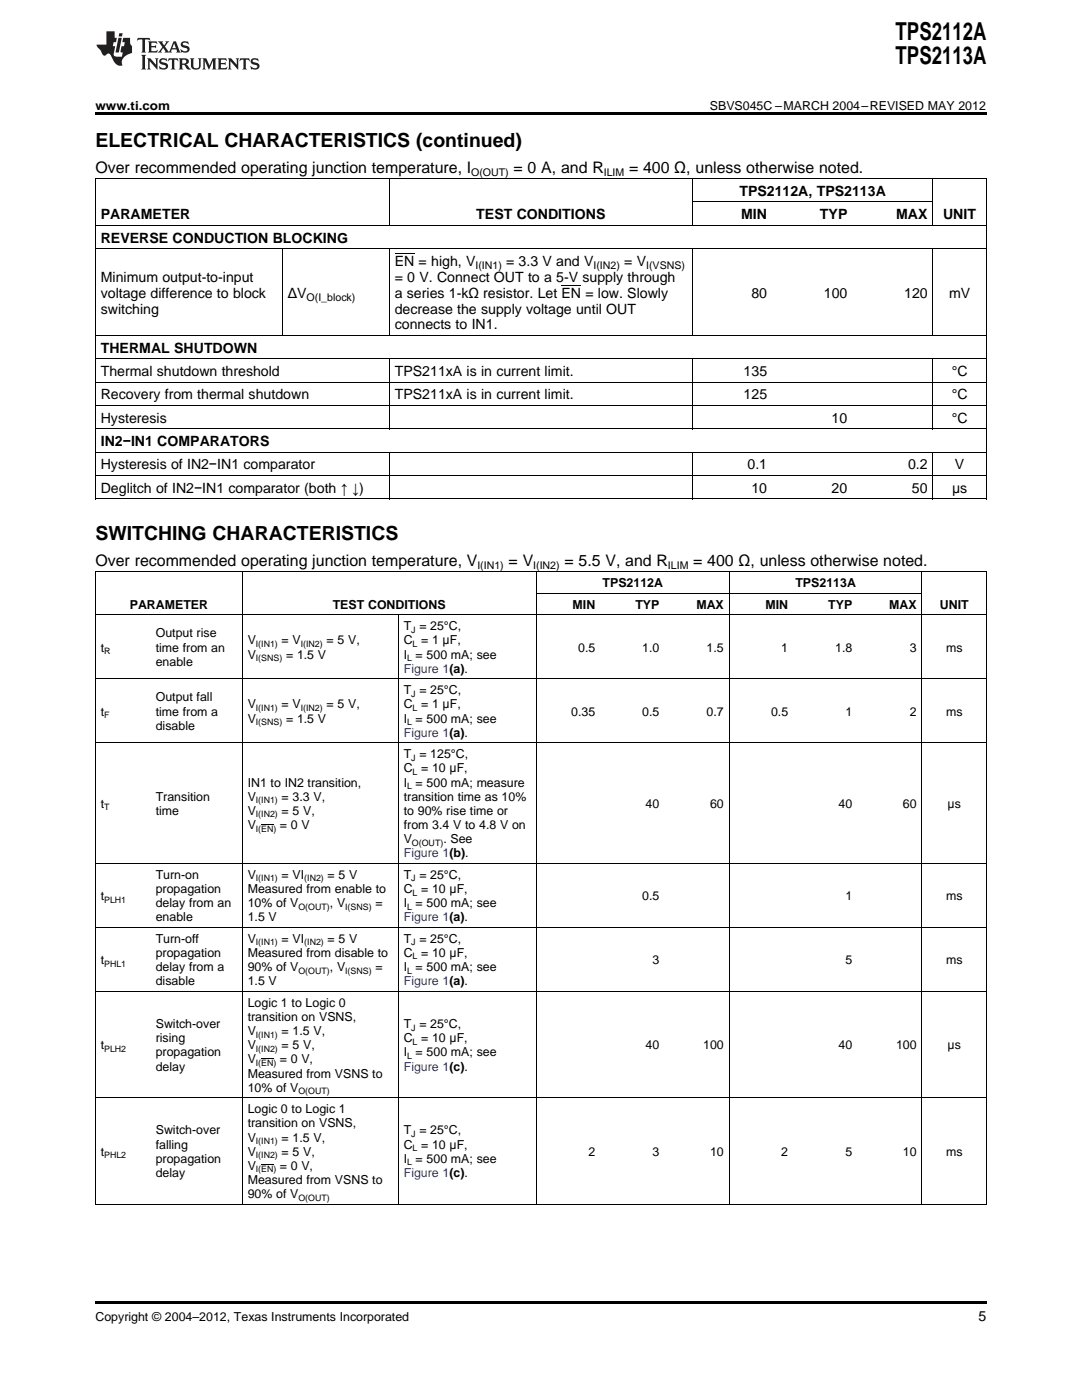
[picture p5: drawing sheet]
<svg xmlns="http://www.w3.org/2000/svg" width="216mm" height="279mm" viewBox="0 0 216 279" stroke-linecap="round" stroke-linejoin="round" font-family="sans-serif">
<defs><g id="words">
<g font-size="4.9">
<text x="178.7" y="7.9">TPS2112A</text>
<text x="178.7" y="12.8">TPS2113A</text>
</g>
<g font-size="3.9">
<text x="19" y="29.3">ELECTRICAL CHARACTERISTICS (continued)</text>
<text x="19" y="107.7">SWITCHING CHARACTERISTICS</text>
</g>
<g font-size="3.2">
<text x="19" y="34.4">Over recommended operating junction temperature, I</text>
<text x="102.5" y="34.4">= 0 A, and R</text>
<text x="125.5" y="34.4">= 400 Ω, unless otherwise noted.</text>
<text x="19" y="112.9">Over recommended operating junction temperature, V</text>
<text x="101.5" y="112.9">= V</text>
<text x="112.6" y="112.9">= 5.5 V, and R</text>
<text x="138.3" y="112.9">= 400 Ω, unless otherwise noted.</text>
</g>
<g font-size="2.8">
<text x="147.5" y="39.1">TPS2112A, TPS2113A</text>
<text x="20.1" y="43.7">PARAMETER</text>
<text x="95" y="43.7">TEST CONDITIONS</text>
<text x="147.9" y="43.7">MIN</text>
<text x="163.6" y="43.7">TYP</text>
<text x="178.8" y="43.7">MAX</text>
<text x="188.2" y="43.7">UNIT</text>
<text x="20.1" y="48.4">REVERSE CONDUCTION BLOCKING</text>
<text x="78.8" y="53.1">EN = high, V</text>
<text x="101" y="53.1">= 3.3 V and V</text>
<text x="124.6" y="53.1">= V</text>
<text x="20.1" y="56.2">Minimum output-to-input</text>
<text x="20.1" y="59.4">voltage difference to block</text>
<text x="57.4" y="59.4">ΔV</text>
<text x="78.8" y="56.2">= 0 V. Connect OUT to a 5-V supply through</text>
<text x="78.8" y="59.4">a series 1-kΩ resistor. Let EN = low. Slowly</text>
<text x="149.9" y="59.4">80</text>
<text x="164.4" y="59.4">100</text>
<text x="180.4" y="59.4">120</text>
<text x="189.4" y="59.4">mV</text>
<text x="20.1" y="62.6">switching</text>
<text x="78.8" y="62.6">decrease the supply voltage until OUT</text>
<text x="78.8" y="65.8">connects to IN1.</text>
<text x="20.1" y="70.4">THERMAL SHUTDOWN</text>
<text x="20.1" y="75.1">Thermal shutdown threshold</text>
<text x="78.8" y="75.1">TPS211xA is in current limit.</text>
<text x="148.4" y="75.1">135</text>
<text x="189.9" y="75.1">°C</text>
<text x="20.1" y="79.7">Recovery from thermal shutdown</text>
<text x="78.8" y="79.7">TPS211xA is in current limit.</text>
<text x="148.4" y="79.7">125</text>
<text x="189.9" y="79.7">°C</text>
<text x="20.1" y="84.4">Hysteresis</text>
<text x="20.1" y="89">IN2−IN1 COMPARATORS</text>
<text x="165.9" y="84.4">10</text>
<text x="189.9" y="84.4">°C</text>
<text x="20.1" y="93.7">Hysteresis of IN2−IN1 comparator</text>
<text x="149.2" y="93.7">0.1</text>
<text x="181.2" y="93.7">0.2</text>
<text x="190.5" y="93.7">V</text>
<text x="20.1" y="98.4">Deglitch of IN2−IN1 comparator (both ↑ ↓)</text>
<text x="149.9" y="98.4">10</text>
<text x="165.9" y="98.4">20</text>
<text x="182" y="98.4">50</text>
<text x="190" y="98.4">μs</text>
<text x="195.3" y="263.6">5</text>
</g>
<g font-size="2.5">
<text x="19" y="21.9">www.ti.com</text>
<text x="141.6" y="21.9">SBVS045C –MARCH 2004–REVISED MAY 2012</text>
<text x="120.2" y="117.2">TPS2112A</text>
<text x="158.7" y="117.2">TPS2113A</text>
<text x="25.9" y="121.5">PARAMETER</text>
<text x="66.4" y="121.5">TEST CONDITIONS</text>
<text x="80.6" y="125.8">T = 25°C,</text>
<text x="114.3" y="121.5">MIN</text>
<text x="126.8" y="121.5">TYP</text>
<text x="139" y="121.5">MAX</text>
<text x="152.8" y="121.5">MIN</text>
<text x="165.3" y="121.5">TYP</text>
<text x="177.4" y="121.5">MAX</text>
<text x="187.5" y="121.5">UNIT</text>
<text x="20.1" y="130">t</text>
<text x="31.1" y="127.2">Output rise</text>
<text x="31.1" y="130">time from an</text>
<text x="49.4" y="128.6">V</text>
<text x="49.4" y="131.4">V</text>
<text x="56.2" y="128.6">= V</text>
<text x="57.1" y="131.4">= 1.5 V</text>
<text x="65.2" y="128.6">= 5 V,</text>
<text x="80.6" y="128.6">C = 1 μF,</text>
<text x="80.6" y="131.4">I = 500 mA; see</text>
<text x="115.4" y="130">0.5</text>
<text x="128.2" y="130">1.0</text>
<text x="141" y="130">1.5</text>
<text x="155.9" y="130">1</text>
<text x="166.7" y="130">1.8</text>
<text x="181.5" y="130">3</text>
<text x="188.8" y="130">ms</text>
<text x="31.1" y="132.9">enable</text>
<text x="20.1" y="142.8">t</text>
<text x="31.1" y="140">Output fall</text>
<text x="31.1" y="142.8">time from a</text>
<text x="49.4" y="141.4">V</text>
<text x="56.2" y="141.4">= V</text>
<text x="65.2" y="141.4">= 5 V,</text>
<text x="80.6" y="138.6">T = 25°C,</text>
<text x="80.6" y="141.4">C = 1 μF,</text>
<text x="114" y="142.8">0.35</text>
<text x="128.2" y="142.8">0.5</text>
<text x="141" y="142.8">0.7</text>
<text x="153.8" y="142.8">0.5</text>
<text x="168.7" y="142.8">1</text>
<text x="181.5" y="142.8">2</text>
<text x="188.8" y="142.8">ms</text>
<text x="31.1" y="145.6">disable</text>
<text x="49.4" y="144.2">V</text>
<text x="57.1" y="144.2">= 1.5 V</text>
<text x="80.6" y="144.2">I = 500 mA; see</text>
<text x="80.6" y="151.3">T = 125°C,</text>
<text x="80.6" y="154.2">C = 10 μF,</text>
<text x="20.1" y="161.2">t</text>
<text x="31.1" y="159.8">Transition</text>
<text x="49.4" y="157">IN1 to IN2 transition,</text>
<text x="49.4" y="159.8">V</text>
<text x="56.2" y="159.8">= 3.3 V,</text>
<text x="80.6" y="157">I = 500 mA; measure</text>
<text x="80.6" y="159.8">transition time as 10%</text>
<text x="128.8" y="161.2">40</text>
<text x="141.7" y="161.2">60</text>
<text x="167.3" y="161.2">40</text>
<text x="180.2" y="161.2">60</text>
<text x="189.1" y="161.2">μs</text>
<text x="31.1" y="162.6">time</text>
<text x="49.4" y="162.6">V</text>
<text x="49.4" y="165.5">V</text>
<text x="55.8" y="165.5">= 0 V</text>
<text x="56.2" y="162.6">= 5 V,</text>
<text x="80.6" y="162.6">to 90% rise time or</text>
<text x="80.6" y="165.5">from 3.4 V to 4.8 V on</text>
<text x="80.6" y="168.3">V</text>
<text x="88.5" y="168.3">. See</text>
<text x="20.1" y="179.6">t</text>
<text x="31.1" y="175.4">Turn-on</text>
<text x="31.1" y="178.2">propagation</text>
<text x="49.4" y="175.4">V</text>
<text x="49.4" y="178.2">Measured from enable to</text>
<text x="56.2" y="175.4">= VI</text>
<text x="65.4" y="175.4">= 5 V</text>
<text x="80.6" y="175.4">T = 25°C,</text>
<text x="80.6" y="178.2">C = 10 μF,</text>
<text x="128.2" y="179.6">0.5</text>
<text x="168.7" y="179.6">1</text>
<text x="188.8" y="179.6">ms</text>
<text x="31.1" y="181">delay from an</text>
<text x="31.1" y="183.9">enable</text>
<text x="49.4" y="181">10% of V</text>
<text x="49.4" y="183.9">1.5 V</text>
<text x="65.8" y="181">, V</text>
<text x="74.9" y="181">=</text>
<text x="80.6" y="181">I = 500 mA; see</text>
<text x="31.1" y="188.2">Turn-off</text>
<text x="31.1" y="191">propagation</text>
<text x="49.4" y="188.2">V</text>
<text x="49.4" y="191">Measured from disable to</text>
<text x="56.2" y="188.2">= VI</text>
<text x="65.4" y="188.2">= 5 V</text>
<text x="80.6" y="188.2">T = 25°C,</text>
<text x="80.6" y="191">C = 10 μF,</text>
<text x="20.1" y="192.4">t</text>
<text x="31.1" y="193.8">delay from a</text>
<text x="31.1" y="196.6">disable</text>
<text x="49.4" y="193.8">90% of V</text>
<text x="49.4" y="196.6">1.5 V</text>
<text x="65.8" y="193.8">, V</text>
<text x="74.9" y="193.8">=</text>
<text x="80.6" y="193.8">I = 500 mA; see</text>
<text x="130.2" y="192.4">3</text>
<text x="168.7" y="192.4">5</text>
<text x="188.8" y="192.4">ms</text>
<text x="49.4" y="200.9">Logic 1 to Logic 0</text>
<text x="49.4" y="203.8">transition on VSNS,</text>
<text x="20.1" y="209.4">t</text>
<text x="31.1" y="205.2">Switch-over</text>
<text x="31.1" y="208">rising</text>
<text x="49.4" y="206.6">V</text>
<text x="49.4" y="209.4">V</text>
<text x="56.2" y="206.6">= 1.5 V,</text>
<text x="56.2" y="209.4">= 5 V,</text>
<text x="80.6" y="205.2">T = 25°C,</text>
<text x="80.6" y="208">C = 10 μF,</text>
<text x="128.8" y="209.4">40</text>
<text x="140.3" y="209.4">100</text>
<text x="167.3" y="209.4">40</text>
<text x="178.8" y="209.4">100</text>
<text x="189.1" y="209.4">μs</text>
<text x="31.1" y="210.8">propagation</text>
<text x="31.1" y="213.6">delay</text>
<text x="49.4" y="212.2">V</text>
<text x="49.4" y="215.1">Measured from VSNS to</text>
<text x="55.8" y="212.2">= 0 V,</text>
<text x="80.6" y="210.8">I = 500 mA; see</text>
<text x="49.4" y="217.9">10% of V</text>
<text x="31.1" y="226.4">Switch-over</text>
<text x="49.4" y="222.2">Logic 0 to Logic 1</text>
<text x="49.4" y="225">transition on VSNS,</text>
<text x="49.4" y="227.8">V</text>
<text x="56.2" y="227.8">= 1.5 V,</text>
<text x="80.6" y="226.4">T = 25°C,</text>
<text x="20.1" y="230.6">t</text>
<text x="31.1" y="229.2">falling</text>
<text x="31.1" y="232.1">propagation</text>
<text x="49.4" y="230.6">V</text>
<text x="49.4" y="233.5">V</text>
<text x="55.8" y="233.5">= 0 V,</text>
<text x="56.2" y="230.6">= 5 V,</text>
<text x="80.6" y="229.2">C = 10 μF,</text>
<text x="80.6" y="232.1">I = 500 mA; see</text>
<text x="117.4" y="230.6">2</text>
<text x="130.2" y="230.6">3</text>
<text x="141.7" y="230.6">10</text>
<text x="155.9" y="230.6">2</text>
<text x="168.7" y="230.6">5</text>
<text x="180.2" y="230.6">10</text>
<text x="188.8" y="230.6">ms</text>
<text x="31.1" y="234.9">delay</text>
<text x="49.4" y="236.3">Measured from VSNS to</text>
<text x="49.4" y="239.1">90% of V</text>
<text x="19" y="263.6">Copyright © 2004–2012, Texas Instruments Incorporated</text>
</g>
<g font-size="2.5" fill="#00f">
<text x="80.6" y="134.3">Figure 1(a).</text>
<text x="80.6" y="147">Figure 1(a).</text>
<text x="80.6" y="171.1">Figure 1(b).</text>
<text x="80.6" y="183.9">Figure 1(a).</text>
<text x="80.6" y="196.6">Figure 1(a).</text>
<text x="80.6" y="213.6">Figure 1(c).</text>
<text x="80.6" y="234.9">Figure 1(c).</text>
</g>
<g font-size="2.1">
<text x="94" y="35.1">O(OUT)</text>
<text x="120.5" y="35.1">ILIM</text>
<text x="94.9" y="53.6">I(IN1)</text>
<text x="118.4" y="53.6">I(IN2)</text>
<text x="128.9" y="53.6">I(VSNS)</text>
<text x="61.2" y="60">O(I_block)</text>
<text x="95.2" y="113.5">I(IN1)</text>
<text x="106.4" y="113.5">I(IN2)</text>
<text x="133.3" y="113.5">ILIM</text>
</g>
<g font-size="1.8">
<text x="20.8" y="130.5">R</text>
<text x="51" y="129.1">I(IN1)</text>
<text x="51" y="131.9">I(SNS)</text>
<text x="60" y="129.1">I(IN2)</text>
<text x="81.2" y="131.9">L</text>
<text x="82.1" y="126.3">J</text>
<text x="82.3" y="129.1">L</text>
<text x="20.8" y="143.3">F</text>
<text x="51" y="141.9">I(IN1)</text>
<text x="60" y="141.9">I(IN2)</text>
<text x="82.1" y="139.1">J</text>
<text x="82.3" y="141.9">L</text>
<text x="51" y="144.7">I(SNS)</text>
<text x="81.2" y="144.7">L</text>
<text x="82.1" y="151.8">J</text>
<text x="82.3" y="154.7">L</text>
<text x="20.8" y="161.7">T</text>
<text x="51" y="160.3">I(IN1)</text>
<text x="81.2" y="157.5">L</text>
<text x="51" y="163.1">I(IN2)</text>
<text x="51" y="165.9">I(EN)</text>
<text x="82.2" y="168.8">O(OUT)</text>
<text x="51" y="175.9">I(IN1)</text>
<text x="60.7" y="175.9">(IN2)</text>
<text x="82.1" y="175.9">J</text>
<text x="82.3" y="178.7">L</text>
<text x="20.8" y="180.1">PLH1</text>
<text x="59.5" y="181.5">O(OUT)</text>
<text x="68.9" y="181.5">I(SNS)</text>
<text x="81.2" y="181.5">L</text>
<text x="51" y="188.7">I(IN1)</text>
<text x="60.7" y="188.7">(IN2)</text>
<text x="82.1" y="188.7">J</text>
<text x="82.3" y="191.5">L</text>
<text x="20.8" y="192.9">PHL1</text>
<text x="59.5" y="194.3">O(OUT)</text>
<text x="68.9" y="194.3">I(SNS)</text>
<text x="81.2" y="194.3">L</text>
<text x="20.8" y="209.9">PLH2</text>
<text x="51" y="207.1">I(IN1)</text>
<text x="51" y="209.9">I(IN2)</text>
<text x="82.1" y="205.7">J</text>
<text x="82.3" y="208.5">L</text>
<text x="51" y="212.7">I(EN)</text>
<text x="81.2" y="211.3">L</text>
<text x="59.5" y="218.4">O(OUT)</text>
<text x="82.1" y="226.9">J</text>
<text x="20.8" y="231.1">PHL2</text>
<text x="51" y="228.3">I(IN1)</text>
<text x="51" y="231.1">I(IN2)</text>
<text x="51" y="234">I(EN)</text>
<text x="81.2" y="232.6">L</text>
<text x="82.3" y="229.7">L</text>
<text x="59.5" y="239.6">O(OUT)</text>
</g>
</g></defs>
<g fill="#231f20">
<path d="M27.5 7.6l-.1 .5 .4-.2h.6v.1v2.1l-.2 .4h1l-.3-.4v-2.1l.1-.1h.5l.5 .2-.2-.5zM29.5 8.3l.2 .3v1.5l-.2 .4h1.8l.2-.6a1.04 1.04 0 0 1-1.3 .2v-.7h.6l.3 .2v-.6l-.3 .2h-.6v-.6l.8-.1 .4 .3-.2-.5zM31.5 8.3l.9 1.1-.9 1.1h.8l-.2-.2 .5-.7 .4 .7-.2 .2h1.5l-.1-.2 .1-.4h.9l.1 .4-.2 .2h1l-.3-.3-.7-1.9h-.5l-.9 2-.8-1 .9-1h-.8l.1 .3-.3 .5-.4-.6 .2-.2zM34.7 8.6l.4 1h-.7zM36.3 8.4a.63 .63 0 0 0-.2 .7 .63 .63 0 0 0 .6 .4l.6 .2 .1 .2a.75 .75 0 0 1-.7 .4 .75 .75 0 0 1-.6-.5l.1 .7 .1-.1a1.11 1.11 0 0 0 1.5-.6 1.13 1.13 0 0 0-1.2-.8l-.1-.4a1.04 1.04 0 0 1 1.2 .2l-.2-.5-.1 .1-.5-.2zM28.2 10.9l.2 .4v2.2l-.2 .4h1l-.3-.4v-2.2l.3-.4zM29.3 11.6l.3 .4v1.5l-.3 .4h.8l-.2-.4v-1.3l1.5 1.7v-1.9l.2-.4h-.7l.2 .4v.9l-1.1-1.3zM32 11.8a.62 .62 0 0 0-.2 .7 .62 .62 0 0 0 .6 .4l.6 .1 .1 .3a.76 .76 0 0 1-.7 .3 .76 .76 0 0 1-.6-.4l.1 .7 .1-.1a1.11 1.11 0 0 0 1.5-.6 1.13 1.13 0 0 0-1.2-.8l-.1-.4a1.04 1.04 0 0 1 1.2 .2l-.2-.6-.1 .1-.5-.1zM33.7 11.6l-.2 .6a.61 .61 0 0 1 .8-.3v1.6l-.2 .4h.9l-.2-.4v-1.6a.63 .63 0 0 1 .8 .3l-.2-.6zM35.6 11.6l.3 .4v1.5l-.3 .4h1l-.2-.2v-.8l.5 .2a.76 .76 0 0 0 1.2 .7l-1-1a.58 .58 0 0 0 .6-.5 .58 .58 0 0 0-.5-.6zM36.4 11.9h.1a.45 .45 0 0 1 .5 .1 .45 .45 0 0 1 .1 .5l-.7 .2zM37.9 11.6l.2 .2a2.17 2.17 0 0 0 .3 1.9 .99 .99 0 0 0 1.6-.6v-1.1l.2-.4h-.7l.2 .2a1.92 1.92 0 0 1-.2 1.8 .6 .6 0 0 1-.9-.5v-1.1l.2-.4zM40.4 11.6l.2 .4v1.5l-.2 .4h.7l-.2-.4v-1.4l.8 1.8 .8-1.8v1.4l-.2 .4h.9l-.2-.4v-1.5l.2-.4h-.8l-.6 1.5-.6-1.5zM43.4 11.6l.2 .4v1.5l-.2 .4h1.8l.2-.6a1.04 1.04 0 0 1-1.3 .1v-.6h.5l.4 .2v-.6l-.4 .2h-.5v-.7h.8l.3 .3-.1-.6zM45.5 11.6l.2 .4v1.5l-.2 .4h.7l-.2-.4v-1.3l1.5 1.7v-1.9l.2-.4h-.7l.2 .4v.9l-1.1-1.3zM47.9 11.6l-.1 .6a.61 .61 0 0 1 .8-.3v1.6l-.3 .4h1l-.3-.4 .1-1.6a.63 .63 0 0 1 .7 .3l-.1-.6zM50.2 11.8a.62 .62 0 0 0-.2 .7 .62 .62 0 0 0 .6 .4l.6 .1 .2 .3a.76 .76 0 0 1-.8 .3 .76 .76 0 0 1-.6-.4l.1 .7 .2-.1a1.11 1.11 0 0 0 1.5-.6 1.13 1.13 0 0 0-1.3-.8l-.1-.4a1.04 1.04 0 0 1 1.2 .2l-.1-.6-.2 .1-.5-.1z"/>
<path d="M21.2 6.3v2.6h-1.9l.1 .4 .7 .9a.91 .91 0 0 0 1 .8 .56 .56 0 0 1 .5-.3 .56 .56 0 0 1 .5 .3l.4 .8a1.53 1.53 0 0 0 1.9 1.2 1.54 1.54 0 0 1 1-2.1l.9-.3v-1.4a1.52 1.52 0 0 1-.3-1.6h-1.4l-.2 .8h.5l-.2 .8h-.4l-.2 1v.2l.4 .1-.2 .8a1.93 1.93 0 0 1-1.6-.3l.3-1.8h-.5l.2-.8h.4l.2-.8h-.4v-1.3zM23.6 7.6l-.6 2.9h.7l.6-2.9zM23.8 6.6l-.1 .7h.6l.2-.7z"/>
</g>
<path d="M19 22.5h177.8v.5h-177.8zM19 259.7h177.8v.5h-177.8z" fill="#000"/>
<g fill="none" stroke="#000" stroke-width=".2">
<path d="M19 35.6h177.8M19.1 35.7v63.9M77.7 35.7v9.3M138.1 35.7v9.3M186.1 35.7v9.3M196.8 35.7v63.9M19 49.6h177.8M19 45h177.8M56.3 49.7v17.3M77.7 49.7v17.3M78.8 50.6h3.9M112 56.9h4"/>
<path d="M138.1 49.7v17.3M138.1 40.3h48M186.1 49.7v17.3M19 76.3h177.8M19 71.6h177.8M19 67h177.8M77.7 71.7v14M138.1 71.7v14M186.1 71.7v14M19 99.6h177.8M19 94.9h177.8M19 90.3h177.8"/>
<path d="M19 85.6h177.8M19 80.9h177.8M77.7 90.3v9.3M138.1 90.3v9.3M186.1 90.3v9.3M19 114.1h177.8M19.1 114.2v126.2M48.3 114.2v126.2M107 114.2v126.2M107 118.4h77M145.5 114.2v126.2M184 114.2v126.2"/>
<path d="M196.8 114.2v126.2M19 135.5h177.8M19 122.7h177.8M79.5 122.8v117.6M19 148.3h177.8M19 172.3h177.8M52.1 164.5h2.4M19 197.9h177.8M19 185.1h177.8M19 219.1h177.8M52.1 211.2h2.4M52.1 232.5h2.4"/>
<path d="M19 240.3h177.8"/>
</g>
<use href="#words"/>
</svg>
